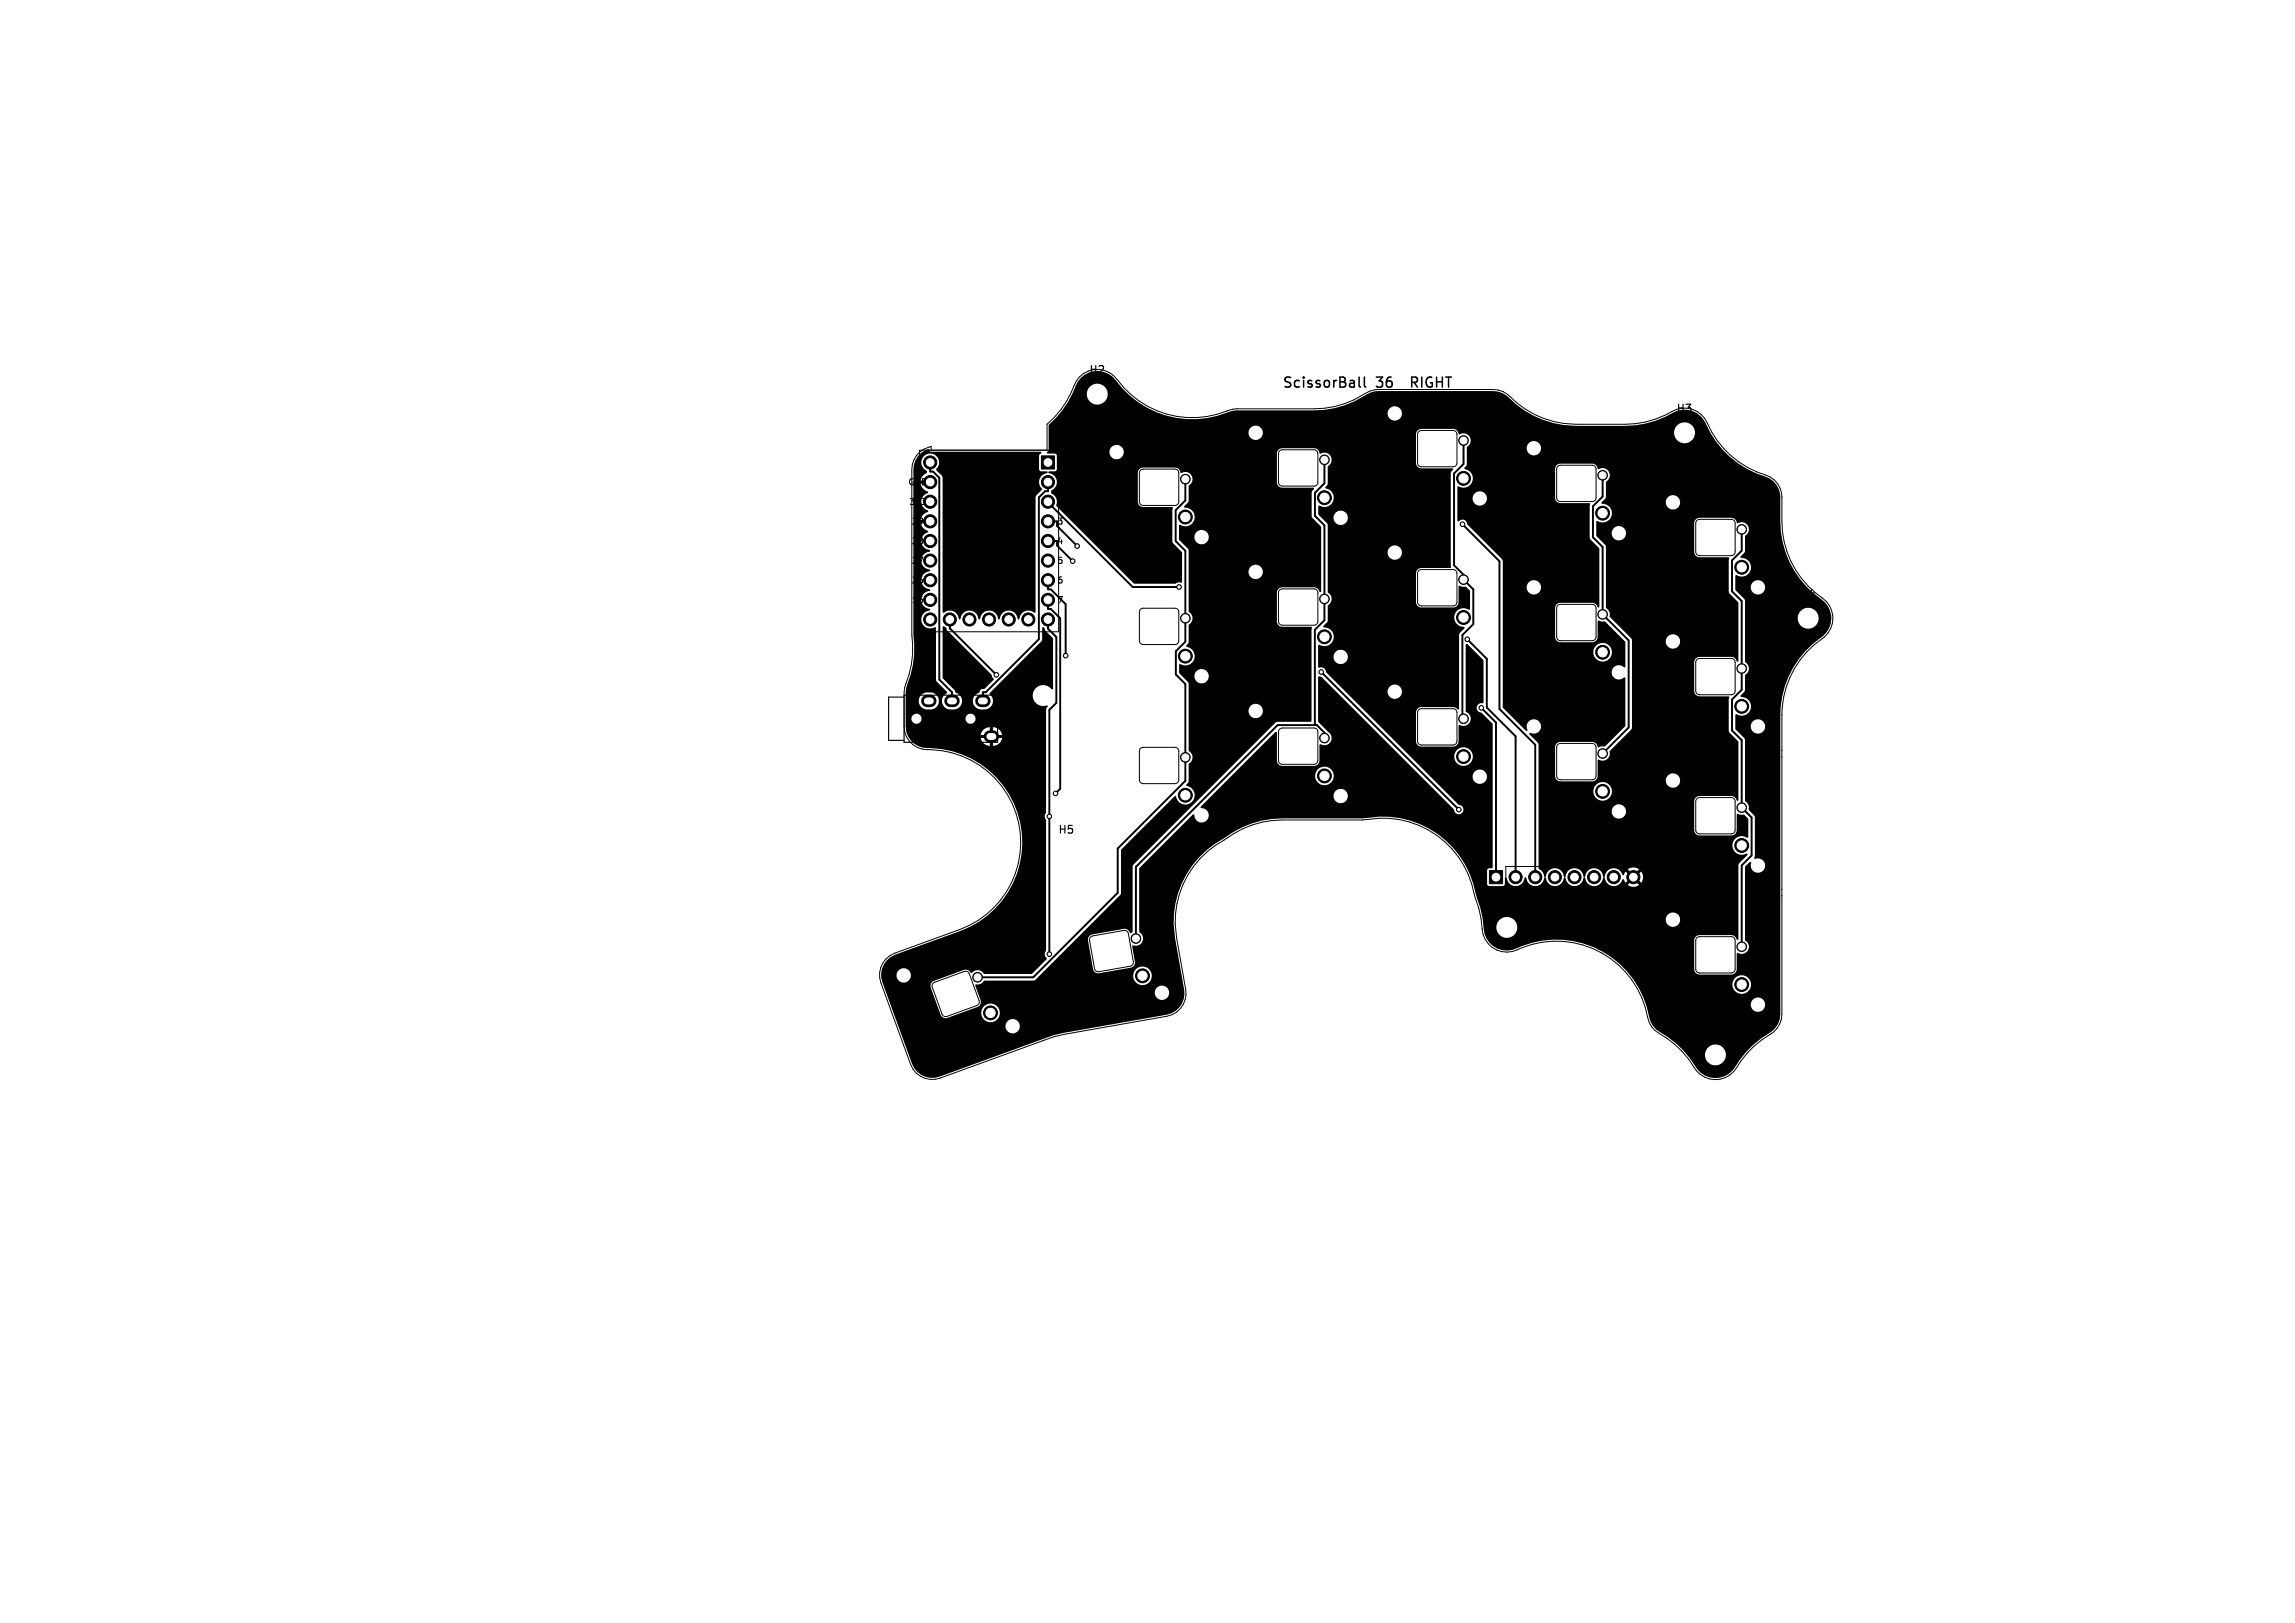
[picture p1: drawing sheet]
<svg xmlns="http://www.w3.org/2000/svg" width="297mm" height="210mm" viewBox="0 0 297 210" stroke-linecap="round" stroke-linejoin="round" font-family="sans-serif">
<defs><g id="words">
<g font-size="1.8">
<text x="165.9" y="50.4">ScissorBall</text>
<text x="178.1" y="50.4">36</text>
<text x="183.2" y="50.4">RIGHT</text>
</g>
<g font-size="1.4">
<text x="140.9" y="48.6">H2</text>
<text x="216.9" y="53.6">H3</text>
<text x="232.9" y="77.6">H4</text>
<text x="136.9" y="108.1">H5</text>
</g>
<g font-size="1.1">
<text x="117.5" y="63">GND</text>
<text x="117.6" y="65.5">3V3</text>
<text x="135.1" y="60.4">0</text>
<text x="136.7" y="65.5">2</text>
<text x="136.7" y="63">1</text>
<text x="117.9" y="70.6">28</text>
<text x="117.9" y="68">29</text>
<text x="136.7" y="68">3</text>
<text x="136.7" y="70.6">4</text>
<text x="117.9" y="73.1">27</text>
<text x="117.9" y="75.7">26</text>
<text x="136.7" y="75.7">6</text>
<text x="136.7" y="73.1">5</text>
<text x="117.9" y="78.2">15</text>
<text x="122.1" y="78.8">13</text>
<text x="124.6" y="78.8">12</text>
<text x="127.1" y="78.8">11</text>
<text x="129.7" y="78.8">10</text>
<text x="132.6" y="78.8">9</text>
<text x="135.1" y="80.7">8</text>
<text x="136.7" y="78.2">7</text>
</g>
<g font-size="1.1" fill="#fff">
<text x="119.6" y="60.4">5V</text>
<text x="119.5" y="80.7">14</text>
</g>
</g></defs>
<g fill="#000" stroke="#000" stroke-width=".13">
<path d="M134.8 59h1.7v1.7h-1.7zM192.8 112.7h1.6v1.7h-1.6z"/>
<circle cx="120.4" cy="59.8" r=".85"/>
<circle cx="171.4" cy="59.5" r=".62"/>
<circle cx="189.4" cy="57" r=".62"/>
<circle cx="120.4" cy="70" r=".85"/>
<circle cx="120.4" cy="64.9" r=".85"/>
<circle cx="120.4" cy="67.5" r=".85"/>
<circle cx="120.4" cy="62.4" r=".85"/>
<circle cx="120.4" cy="72.5" r=".85"/>
<circle cx="120.4" cy="77.6" r=".85"/>
<circle cx="120.4" cy="75.1" r=".85"/>
<circle cx="135.6" cy="77.6" r=".85"/>
<circle cx="135.6" cy="72.5" r=".85"/>
<circle cx="135.6" cy="70" r=".85"/>
<circle cx="135.6" cy="75.1" r=".85"/>
<circle cx="135.6" cy="62.4" r=".85"/>
<circle cx="135.6" cy="64.9" r=".85"/>
<circle cx="135.6" cy="67.5" r=".85"/>
<circle cx="138.8" cy="72.6" r=".3"/>
<circle cx="139.4" cy="70.7" r=".3"/>
<circle cx="152.6" cy="76" r=".3"/>
<circle cx="153.4" cy="62" r=".62"/>
<circle cx="153.4" cy="80" r=".63"/>
<circle cx="153.4" cy="66.9" r=".9"/>
<circle cx="171.4" cy="64.4" r=".9"/>
<circle cx="171.4" cy="77.5" r=".62"/>
<circle cx="189.3" cy="67.8" r=".3"/>
<circle cx="189.4" cy="79.9" r=".9"/>
<circle cx="189.4" cy="61.9" r=".9"/>
<circle cx="189.4" cy="75" r=".62"/>
<circle cx="207.4" cy="66.4" r=".9"/>
<circle cx="207.4" cy="61.5" r=".62"/>
<circle cx="207.4" cy="79.5" r=".62"/>
<circle cx="225.4" cy="73.4" r=".9"/>
<circle cx="225.4" cy="68.5" r=".62"/>
<circle cx="120.4" cy="80.2" r=".85"/>
<circle cx="122.9" cy="80.2" r=".85"/>
<circle cx="125.5" cy="80.2" r=".85"/>
<circle cx="128" cy="80.2" r=".85"/>
<circle cx="128.9" cy="87.3" r=".3"/>
<circle cx="130.5" cy="80.2" r=".85"/>
<circle cx="133.1" cy="80.2" r=".85"/>
<circle cx="135.6" cy="80.2" r=".85"/>
<circle cx="137.9" cy="84.8" r=".3"/>
<circle cx="153.4" cy="98" r=".63"/>
<circle cx="153.4" cy="84.9" r=".9"/>
<circle cx="171" cy="87" r=".3"/>
<circle cx="171.4" cy="82.4" r=".9"/>
<circle cx="171.4" cy="95.5" r=".62"/>
<circle cx="189.4" cy="97.9" r=".9"/>
<circle cx="189.4" cy="93" r=".62"/>
<circle cx="189.9" cy="82.7" r=".3"/>
<circle cx="191.7" cy="91.6" r=".3"/>
<circle cx="207.4" cy="97.5" r=".62"/>
<circle cx="207.4" cy="84.4" r=".9"/>
<circle cx="225.4" cy="86.5" r=".62"/>
<circle cx="225.4" cy="91.4" r=".9"/>
<circle cx="135.8" cy="105.6" r=".3"/>
<circle cx="136.6" cy="102.7" r=".3"/>
<circle cx="153.4" cy="102.9" r=".9"/>
<circle cx="171.4" cy="100.4" r=".9"/>
<circle cx="188.8" cy="104.8" r=".3"/>
<circle cx="196.1" cy="113.5" r=".85"/>
<circle cx="198.7" cy="113.5" r=".85"/>
<circle cx="201.2" cy="113.5" r=".85"/>
<circle cx="203.8" cy="113.5" r=".85"/>
<circle cx="206.3" cy="113.5" r=".85"/>
<circle cx="207.4" cy="102.4" r=".9"/>
<circle cx="208.8" cy="113.5" r=".85"/>
<circle cx="211.4" cy="113.5" r=".85"/>
<circle cx="225.4" cy="104.5" r=".62"/>
<circle cx="225.4" cy="109.4" r=".9"/>
<circle cx="126.5" cy="126.5" r=".62"/>
<circle cx="128.2" cy="131.1" r=".9"/>
<circle cx="135.8" cy="123.5" r=".3"/>
<circle cx="147" cy="121.4" r=".62"/>
<circle cx="147.9" cy="126.3" r=".9"/>
<circle cx="225.4" cy="122.5" r=".62"/>
<circle cx="225.4" cy="127.4" r=".9"/>
</g>
<path d="M120 90.7h.4M123 90.7h.4M127 90.7h.4M128.1 95.3h.4" fill="none" stroke="#000" stroke-width="1.6"/>
<g fill="none" stroke="#000" stroke-width=".25">
<path d="M120.4 59.8v1.2h.3l.9 .8v26.1l1.6 1.7v1.1M171.4 59.5v3l-1.2 1.3v3l1.2 1.2v12.3l-1.2 1.2v12.3M189.4 57v3l-1.2 1.3v11.8l1.2 1.3v.6l1.3 1.3v4.5l-1.4 1.4v10.7l.1 .1M135.6 65l11 11h6M135.6 75.1v1.2h.4l1.9 1.9v6.6M135.6 62.4v1.2h-.3l-.9 .8v18.3l-6.8 6.9h-.4v1.1M135.6 77.6v1.2h.4l1.2 1.2v22.1l-.6 .6M135.6 67.5h1.2M135.6 70h1.2M136.8 68.1l2.6 2.6M136.8 70.6l2 2M153.4 62v2.8l-1.3 1.2v4l1.3 1.3v11.7l-1.2 1.3v3l1.2 1.2v12.5l-8.8 8.8v5.7l-10.9 11h-7.2"/>
<path d="M189.3 67.8l4.8 4.8v19.1l4.6 4.7v17.1M207.4 61.5v2.8l-1.3 1.2v4l1.3 1.3v8.7l3.4 3.4v11.2l-3.4 3.4M225.4 68.5v2.8l-1.3 1.2v4l1.3 1.3v11.5l-1.3 1.2v4l1.3 1.3v8.7l1.3 1.3v4.9l-1.3 1.3v10.5M122.9 80.2v1.1l6 6M135.6 80.2v1.1l1.1 1.1v8.5l-.9 .9v31.7M171 87l17.8 17.8M171.4 95.5v-.7l-1-1h-5.1l-18.3 18.4v9.2M189.9 82.7l2.5 2.6v6.3l3.7 3.7v18.2M191.7 91.6l1.9 1.9v20"/>
</g>
<path d="M119.2 58.6l.5-.3 .6-.2a.27 .27 0 0 0 .2 .4h14.2l.1 .1-.3 .3v1.9l.2 .2h.8l.1 .2a1.2 1.2 0 0 0-1.1 .8 1.2 1.2 0 0 0 .4 1.3l-.9 1v14.9l-.1 .1a1.19 1.19 0 0 0-1.3-.2 1.19 1.19 0 0 0-.7 1h-.1a1.35 1.35 0 0 0-1.4-1.1 1.21 1.21 0 0 0-1 1.1h-.2a1.35 1.35 0 0 0-1.3-1.1 1.21 1.21 0 0 0-1.1 1.1h-.1a1.35 1.35 0 0 0-1.3-1.1 1.21 1.21 0 0 0-1.1 1.1h-.1a1.35 1.35 0 0 0-1.4-1.1l-.7 .3-.1-.1v-17.4l-.9-1.1a1.17 1.17 0 0 0 0-1.8 1.17 1.17 0 0 0-1.8 .4 1.17 1.17 0 0 0 .6 1.6v.3a1.24 1.24 0 0 0-.8 1h.8v.4h-.8l.1 .1a1.59 1.59 0 0 0 .9 1v.1a1.17 1.17 0 0 0-.9 1.1 1.17 1.17 0 0 0 .9 1.2v.1a1.4 1.4 0 0 0-1 1.1h.8v.4h-.8l.1 .1a1.59 1.59 0 0 0 .9 1v.1a1.17 1.17 0 0 0-.9 1.2 1.17 1.17 0 0 0 1.1 1.1l.1 .1a1.38 1.38 0 0 0-1.2 1.1 1.22 1.22 0 0 0 1.1 1.3l.1 .1a1.38 1.38 0 0 0-1.2 1.2 1.2 1.2 0 0 0 1.1 1.3l.1 .1a1.38 1.38 0 0 0-1.2 1.1 1.2 1.2 0 0 0 1.1 1.3l.1 .1a1.38 1.38 0 0 0-1.2 1.2 1.18 1.18 0 0 0 1.8 1l.1 .2v6.7l.1 .2 1.3 1.3 .1 .1a1.13 1.13 0 0 0-.7 1.3 1.13 1.13 0 0 0 1 .9h.8a1.16 1.16 0 0 0 .8-1.1 1.16 1.16 0 0 0-.9-1.1l-.1-.3-1.5-1.6v-6.6l.1-.1a.55 .55 0 0 1 .5 .6l5.7 5.7 .3 .6-1.2 1.2a.6 .6 0 0 0-.7 .5 1.1 1.1 0 0 0-.8 1.2 1.1 1.1 0 0 0 1 1h.8a1.17 1.17 0 0 0 .8-.9 1.17 1.17 0 0 0-.4-1.2l6.7-6.7 .1-.2v-1.5l.1-.2 .2 .1 .1 .4 1 1v6.5l-.2 .1a1.38 1.38 0 0 0-1.8-.4 1.38 1.38 0 0 0-.5 1.8 1.38 1.38 0 0 0 1.7 .7l.1 .1-.2 .4v13.4a.67 .67 0 0 0 0 .9v17a.6 .6 0 0 0 0 .8v.2l-1.9 1.9h-6.1a1.04 1.04 0 0 0-1.7-.1l-.5-.4h-.4l-4 1.4a.7 .7 0 0 0-.3 .9l1.2 3.6a.7 .7 0 0 0 .9 .3l2-.7h2.4a1.2 1.2 0 0 0 1.6 1.2 1.2 1.2 0 0 0 .4-2.1 1.2 1.2 0 0 0-2 .7v.2h-2.4l1.9-.7a.7 .7 0 0 0 .4-.9l-.3-.8h22.8l.1 .1a.93 .93 0 0 0 1.5 .4 .93 .93 0 0 0-.3-1.5 .93 .93 0 0 0-1.3 1h-22.8l-.4-1.1v-.1h.2a1.2 1.2 0 0 0 1-.5h6.4l.2-.1 .6-.6h12.1v.2a1.2 1.2 0 0 0 1.8 .9 1.2 1.2 0 0 0 0-2.1 1.2 1.2 0 0 0-1.8 1h-12.1l4.5-4.5h1.7l.7 3.9a.68 .68 0 0 0 .8 .3l4.1-.7a.7 .7 0 0 0 .5-.8l-.4-2 .1-.1a.97 .97 0 0 0 1.3-.5 .97 .97 0 0 0-.5-1.3v-8.2l7-6.9h.1l.1 .1a.93 .93 0 0 0 .9 .9 .93 .93 0 0 0 .9-1 .93 .93 0 0 0-1-.8v-.2l1.3-1.3h15.9a.93 .93 0 0 0 1.4 .7 .93 .93 0 0 0 0-1.6 .93 .93 0 0 0-1.4 .7v.2h-15.9l2.8-2.8h10.7a1.2 1.2 0 0 0 1.7 1.2 1.2 1.2 0 0 0 .3-2 1.2 1.2 0 0 0-2 .6v.2h-10.7l5.6-5.6 .1 .1v3.7a.7 .7 0 0 0 .8 .6h4.1a.7 .7 0 0 0 .7-.7v-2l.1-.1a.93 .93 0 0 0 1.3-.3 .93 .93 0 0 0-.4-1.3l-1.2-1.3v-5.8l.1-.1 .3 .1 17.1 17.1a.62 .62 0 0 0 .7 .7 .62 .62 0 0 0 .6-.7 .62 .62 0 0 0-.7-.6l-3.5-3.5h5.4a.93 .93 0 0 0 1.4 .7 .93 .93 0 0 0 0-1.6 .93 .93 0 0 0-1.4 .7v.2h-5.4l-2.8-2.8h5.8a1.2 1.2 0 0 0 1.7 1.2 1.2 1.2 0 0 0 .3-2 1.2 1.2 0 0 0-2 .6v.2h-5.8l-8.2-8.2h5.4a.93 .93 0 0 0 1.4 .7 .93 .93 0 0 0 0-1.6 .93 .93 0 0 0-1.4 .7v.2h-5.4l-2.6-2.7a.6 .6 0 0 0-.9-.5l-.1-.1v-1.2h2v.2a.93 .93 0 0 0 1.5 .4 .93 .93 0 0 0-.3-1.6 .93 .93 0 0 0-1.2 1h-2v-1.6l.1-.1 .2 .1a1.21 1.21 0 0 0 1.7-.9 1.21 1.21 0 0 0-1.3-1.4v-.2l.4-.5 .1-.2v-1.9a1.05 1.05 0 0 0 0-1.8v-5h7.8a.93 .93 0 0 0 1.4 .7 .93 .93 0 0 0 0-1.6 .93 .93 0 0 0-1.4 .7v.2h-7.8v-3.7l-.1-.2-.6-.6h1.5a.93 .93 0 0 0 1.4 .7 .93 .93 0 0 0 0-1.6 .93 .93 0 0 0-1.4 .7v.2h-1.5l-.5-.5v-1.1l.1-.1a1.23 1.23 0 0 0 1.8-.5 1.23 1.23 0 0 0-1-1.7v-.1l.3-.5v-2.2a.99 .99 0 0 0 .4-1.4 .99 .99 0 0 0-1.4-.3 .8 .8 0 0 0-.8-.7h-4.1a.7 .7 0 0 0-.7 .7v3.8a.7 .7 0 0 0 .8 .6h3.9l.2 .1-.4 .5v3.1l.1 .2 1.2 1.2v8.4a.29 .29 0 0 1-.4-.3l-.5-.3h-4.1a.69 .69 0 0 0-.8 .7v3.8a.7 .7 0 0 0 .8 .6h3.7l.1 .1-.1 12.1-4.4 .1-.2 .1-18.4 18.4-.1 .2v8.4l-.2 .2h-.1a.8 .8 0 0 0-.9-.5l-4.1 .7a.7 .7 0 0 0-.5 .8h-1.7l5.9-6 .1-5.7 6.9-7h.1a1.23 1.23 0 0 0 1.7 1 1.23 1.23 0 0 0 .5-1.9l-.8-.5 .3-.5v-2.3a1 1 0 0 0 0-1.7v-5h7.8a.93 .93 0 0 0 1.4 .7 .93 .93 0 0 0 0-1.6 .93 .93 0 0 0-1.4 .7v.2h-7.8v-3.6l-.1-.3-.6-.6h1.5a.93 .93 0 0 0 1.4 .7 .93 .93 0 0 0 0-1.6 .93 .93 0 0 0-1.4 .7v.2h-1.5l-.5-.5v-1.1l.1-.1a1.23 1.23 0 0 0 1.8-.5 1.23 1.23 0 0 0-1-1.7v-.1l.3-.5v-2.2a1.05 1.05 0 0 0 0-1.8v-5h7.8a.93 .93 0 0 0 1.4 .7 .93 .93 0 0 0 0-1.6 .93 .93 0 0 0-1.4 .7v.2h-7.8v-3l-1.2-1.2v-.3h2v.2a.93 .93 0 0 0 1.5 .4 .93 .93 0 0 0-.3-1.6 .93 .93 0 0 0-1.2 1h-2v-1.6v-.1a1.23 1.23 0 0 0 1.9-.6 1.23 1.23 0 0 0-1.2-1.6v-.2l.4-.5 .1-.2v-1.9a.99 .99 0 0 0 .4-1.4 .99 .99 0 0 0-1.4-.3 .8 .8 0 0 0-.8-.7h-4.3a.7 .7 0 0 0-.5 .7v3.8a.7 .7 0 0 0 .8 .6h3.7l.1 .1-.1 4.4 .1 .2 1.2 1.2v3.8l-.2 .1a.7 .7 0 0 0-.7 .1h-5.4l-10-10v-.1a1.34 1.34 0 0 0-.7-1.6l.1-.3a1.19 1.19 0 0 0 .7-1.3 1.19 1.19 0 0 0-1.1-1v-.1l.1-.1h.7l.2-.1 .1-2-.3-.2h-.9l-.1-.1h8.1v.2a.93 .93 0 0 0 1.5 .4 .93 .93 0 0 0-.3-1.6 .93 .93 0 0 0-1.2 1h-8.1l.2-.3v-2.2h25.9a.93 .93 0 0 0 .9 .8 .93 .93 0 0 0 .9-.8h19.8v3.8a.69 .69 0 0 0 .8 .7h3.9l.2 .1-.4 .5 .1 12.2-.1 .1h-3.8a.7 .7 0 0 0-.7 .7v3.8a.7 .7 0 0 0 .8 .6h4.1a.7 .7 0 0 0 .7-.7v-2.1l.9 .1 .5 .6v2.3l-.1 .1a1.22 1.22 0 0 0-1.9 .7 1.22 1.22 0 0 0 1.3 1.5v.2l-.6 .6-.1 .2v9.7h-.1l-.6-.3h-4.1a.69 .69 0 0 0-.8 .7v3.8a.7 .7 0 0 0 .8 .6h4.1a.7 .7 0 0 0 .7-.7v-2l.1-.1a.94 .94 0 0 0 1.3-.4 .94 .94 0 0 0-.5-1.3v-8.7l.1-.1 .1 .1 2.1 2.1v5.4l-.2 .1a.62 .62 0 0 0-.7 .6 .62 .62 0 0 0 .6 .6l1.5 1.5v18.5l-.1 .1-.5 .1-.1 .2v1.8l.2 .3 1.8-.1 .2-.2 .1-.8h.2a1.18 1.18 0 0 0 1.1 1 1.18 1.18 0 0 0 1.2-1.1h.1l.1 .1a1.17 1.17 0 0 0 1.2 1.1 1.17 1.17 0 0 0 1.2-1.2h.1l.1 .1a1.17 1.17 0 0 0 1.2 1.1 1.17 1.17 0 0 0 1.1-1.2h.1l.1 .1a1.17 1.17 0 0 0 1.2 1.1 1.17 1.17 0 0 0 1.1-1.2h.2l.1 .1a1.17 1.17 0 0 0 1.1 1.1 1.17 1.17 0 0 0 1.2-1.2h.1l.1 .1a1.17 1.17 0 0 0 1.1 1 1.17 1.17 0 0 0 1.2-.8h.2l.2 .4 .5-.5 .3 .3-.6 .5a1.23 1.23 0 0 0 1.5 0l-.5-.5 .2-.3 .6 .5a1.24 1.24 0 0 0 0-1.4l-.6 .5-.2-.3 .5-.5-.1-.1a1.24 1.24 0 0 0-1.4 .1l.6 .5-.3 .3-.5-.5-.3 .4h-.1a1.17 1.17 0 0 0-1.3-.8 1.17 1.17 0 0 0-1 1.1h-.2a1.35 1.35 0 0 0-1.3-1.2 1.21 1.21 0 0 0-1.1 1.2h-.1a1.35 1.35 0 0 0-1.3-1.2 1.21 1.21 0 0 0-1.1 1.2h-.1a1.35 1.35 0 0 0-1.4-1.2 1.21 1.21 0 0 0-1.1 1.2h-.1l-.2-.6-.6-.6v-7.2h9.5v.2a.93 .93 0 0 0 1.5 .4 .93 .93 0 0 0-.3-1.6 .93 .93 0 0 0-1.2 1h-9.5v-2.8h7.1v.2a1.2 1.2 0 0 0 1.8 .9 1.2 1.2 0 0 0 0-2 1.2 1.2 0 0 0-1.8 .9h-7.1v-6l-.1-.2-1.1-1.1v-.1l.1-.1a.94 .94 0 0 0 1.4-.7 .94 .94 0 0 0-1.1-1 .94 .94 0 0 0-.6 1.4l-.1 .1h-.1l-3-3.1v-7.2h11.7v.2a1.2 1.2 0 0 0 1.8 .9 1.2 1.2 0 0 0 0-2 1.2 1.2 0 0 0-1.8 .9h-11.7v-8.2h3.1v.2a.93 .93 0 0 0 1.5 .4 .93 .93 0 0 0-.3-1.6 .93 .93 0 0 0-1.2 1h-3.1l-.1-3.6-4.5-4.7a.62 .62 0 0 0-.5-.6 .62 .62 0 0 0-.7 .3l-.1-.1v-2.8h2a.93 .93 0 0 0 1.4 .7 .93 .93 0 0 0 0-1.6 .93 .93 0 0 0-1.4 .7v.2h-2v-1.6l.1-.1a1.23 1.23 0 0 0 1.8-.6 1.23 1.23 0 0 0-1-1.6l11.7-.1v3.8a.69 .69 0 0 0 .8 .7h3.7l.1 .1-.1 4.4 .1 .2 1.2 1.2v7.6a.29 .29 0 0 1-.4-.3l-.5-.3h-4.1a.69 .69 0 0 0-.8 .7v3.8a.7 .7 0 0 0 .8 .6h4.1a.7 .7 0 0 0 .7-.7v-2.1l.9 .1 2.6 2.6v3.2l-.1 .2a.94 .94 0 0 0-1.3-.1 .94 .94 0 0 0-.1 1.4 .94 .94 0 0 0 1.4-.1l.1 .2v6.2l-2.6 2.6-.8 .1-.1-.1a.71 .71 0 0 0-.8-.6h-4.3a.7 .7 0 0 0-.5 .7v3.8a.7 .7 0 0 0 .8 .6h13.6a.93 .93 0 0 0 1.4 .7 .93 .93 0 0 0 0-1.6 .93 .93 0 0 0-1.4 .7v.2h-9.4a.69 .69 0 0 0 .6-.7v-2l.1-.1a.98 .98 0 0 0 1.1-.1 .98 .98 0 0 0 .3-1l2.8-2.8 .1-.2v-11.1h4.4v.2a.93 .93 0 0 0 1.5 .4 .93 .93 0 0 0-.3-1.6 .93 .93 0 0 0-1.2 1h-4.4l-.1-.5-2.8-2.8a1.11 1.11 0 0 0-.5-1.2v-7.9l-.1-.2-1.1-1.1v-.3h2v.2a.93 .93 0 0 0 1.5 .4 .93 .93 0 0 0-.3-1.6 .93 .93 0 0 0-1.2 1h-2v-1.5h12.6v3.9a.7 .7 0 0 0 .8 .6h3.7l.1 .1-.1 4.4 .1 .2 1.2 1.2v7.6a.29 .29 0 0 1-.4-.3l-.5-.3h-4.2l-.4 .2-.3 .4v3.8a.69 .69 0 0 0 .8 .7h3.7l.1 .1-.1 4.4 .1 .2 1.2 1.2v7.6a.29 .29 0 0 1-.4-.3l-.5-.3h-4.1a.69 .69 0 0 0-.8 .7v3.8a.7 .7 0 0 0 .8 .6h4.1a.7 .7 0 0 0 .7-.7v-2.1l.9 .1 .6 .6v2.3l-.2 .1a1.21 1.21 0 0 0-1.9 1 1.21 1.21 0 0 0 1.8 1l.2 .1-.1 .2-1 1-.1 .2v9.7a.29 .29 0 0 1-.4-.3l-.5-.3h-4.1a.69 .69 0 0 0-.8 .7v3.7a.69 .69 0 0 0 .8 .7h4.1a.7 .7 0 0 0 .7-.7v-2l.1-.1a.96 .96 0 0 0 1.3-.4 .96 .96 0 0 0-.4-1.3v-9.4l.6-.6h.2a.95 .95 0 0 0 .4 1.2 .95 .95 0 0 0 1.3-.3 .95 .95 0 0 0-.4-1.3l-.3-.1h-.5l-.1-.1 .1-.2v-5.1l-.8-1a1.09 1.09 0 0 0-.5-1.1v-7.9l-.1-.2-1.1-1.1v-.3h2v.2a.93 .93 0 0 0 1.5 .4 .93 .93 0 0 0-.3-1.6 .93 .93 0 0 0-1.2 1h-2v-1.6v-.1a1.23 1.23 0 0 0 1.9-.6 1.23 1.23 0 0 0-1.2-1.6v-.2l.4-.5 .1-.2v-1.9a1.05 1.05 0 0 0 0-1.8v-5.7h6.8a1.35 1.35 0 0 0 1.9 1.4 1.35 1.35 0 0 0 .4-2.3 1.35 1.35 0 0 0-2.2 .7l-.1 .2h-6.8v-2.3l-1.2-1.2v-.3h2v.2a.93 .93 0 0 0 1.5 .4 .93 .93 0 0 0-.3-1.6 .93 .93 0 0 0-1.2 1h-2v-1.6v-.1a1.23 1.23 0 0 0 1.9-.6 1.23 1.23 0 0 0-1.2-1.6v-.2l.4-.5 .1-.2v-1.9a.99 .99 0 0 0 .4-1.4 .99 .99 0 0 0-1.4-.3 .8 .8 0 0 0-.8-.7h-4.1a.7 .7 0 0 0-.7 .6h-12.6v-.2a1.23 1.23 0 0 0 1.8-.4 1.23 1.23 0 0 0-.5-1.7l-.6-.1-.1-.1h8.4a.93 .93 0 0 0 1.4 .7 .93 .93 0 0 0 0-1.6 .93 .93 0 0 0-1.4 .7v.2h-8.4l.6-.8v-1.9a.99 .99 0 0 0 .4-1.4 .99 .99 0 0 0-1.4-.3 .8 .8 0 0 0-.8-.7h-4.1a.7 .7 0 0 0-.7 .6h-11.7l.3-.5v-2h7.8a.93 .93 0 0 0 1.4 .7 .93 .93 0 0 0 0-1.6 .93 .93 0 0 0-1.4 .7v.2h-7.8v-.3a.96 .96 0 0 0 .4-1.3 .96 .96 0 0 0-1.4-.3l-.1-.3h27.9a1.35 1.35 0 0 0 1.9 1.4 1.35 1.35 0 0 0 .4-2.3 1.35 1.35 0 0 0-2.2 .7l-.1 .2h-27.9l-.2-.2-.4-.2h-4.2a.7 .7 0 0 0-.7 .6h-19.8a.93 .93 0 0 0-.9-1 .93 .93 0 0 0-.9 1h-25.9v-1.1l.9-.9 .9-1 .7-1.1 .6-1.1h1.8v.2a1.35 1.35 0 0 0 2.1 1.1 1.35 1.35 0 0 0 0-2.4 1.35 1.35 0 0 0-2.1 1.1h-1.8l.4-.9a3 3 0 0 1 5.2-.8l.9 1.1 .9 .9 1.1 .8 1.1 .7 1.2 .6 1.3 .5 1.3 .3 1.4 .1h1.3l1.4-.1 1.9-.5h21.4v.2a.93 .93 0 0 0 1.5 .4 .93 .93 0 0 0-.3-1.6 .93 .93 0 0 0-1.2 1h-21.4l1.3-.5h.5h10l1.4-.1 1.4-.2 1.3-.4 1.2-.5 2-1.1 1.1-.2 15.5 .1 .5 .2 .6 .3 1.3 1.2 1 .7 1.2 .7 1.2 .5 1.3 .4 1.4 .3 1.6 .1 7.7-.1 1.3-.2 1.2-.3 2.3-1.1a3 3 0 0 1 4.3 1.4l.6 1.2 .7 1.2 .8 1 1 .9 1.1 .9 1.1 .7 1.2 .5 1.7 .7 .4 .3a2.75 2.75 0 0 1 1 2.1l.1 4.5 .2 1.4 .4 1.3 .4 1.1 .7 1.2 .7 1.1 1 1.1 1.8 1.5a3 3 0 0 1 0 5l-1 .8-1 .9-.9 1-.7 1.1-.6 1.2-.5 1.3-.4 1.3-.2 1.3v39.8a2.82 2.82 0 0 1-1.4 2.5l-1.2 .7-1 .9-.9 .9-.9 1.1a3.7 3.7 0 0 1-2.4 2.1l-.7 .1-.6-.1-.6-.2-.5-.3-.5-.5-1.5-2h2.4v.2a1.35 1.35 0 0 0 2.1 1.1 1.35 1.35 0 0 0 0-2.4 1.35 1.35 0 0 0-2.1 1.1h-2.4l-1.4-1.5-2-1.3a2.83 2.83 0 0 1-1.4-2l-.4-1.5h13.6v.2a.93 .93 0 0 0 1.5 .4 .93 .93 0 0 0-.3-1.6 .93 .93 0 0 0-1.2 1h-13.6l-.3-1.1-1-1.7h12.5v.2a1.2 1.2 0 0 0 1.8 .9 1.2 1.2 0 0 0 0-2 1.2 1.2 0 0 0-1.8 .9h-12.5l-1.2-1.7-1-.9-1-.8-1.1-.8-1.2-.6-1.3-.4-1.3-.3-1.3-.2h-1.4l-1.3 .1-1.3 .3-1.3 .4a3.3 3.3 0 0 1-3.8 0l-.3-.2a2.87 2.87 0 0 1-.9-1.9v-.4h1.6v.2a1.35 1.35 0 0 0 1.9 1.1 1.35 1.35 0 0 0 .5-2.1h19.6v.2a.93 .93 0 0 0 1.5 .4 .93 .93 0 0 0-.3-1.6 .93 .93 0 0 0-1.2 1h-19.6l-.1-.1a1.35 1.35 0 0 0-2.3 .9h-1.6l-.1-1.1-.3-1.3-.9-3.2-.5-1.2-.6-1.2-.7-1.2-.9-1-.9-.9-1-.9-1.2-.7-1.2-.6-1.2-.4-1.3-.3-1.4-.2h-1.4l-2.1 .2h-10.4l-1.3 .1-1.3 .2-1.3 .3-1.3 .6-3.5 2.1-1.1 .8-.9 1-.9 1-.7 1.1-.7 1.2-.4 1.3-.4 1.3-.2 1.3v1.3l.2 1.9 1.1 6.6a2.81 2.81 0 0 1-2.2 3.3l-14.6 2.6-14.8 5.4a2.81 2.81 0 0 1-3.6-1.8l-1.7-4.6h13.8a.93 .93 0 0 0 1.4 .7 .93 .93 0 0 0 0-1.6 .93 .93 0 0 0-1.4 .7v.2h-13.8l-2.1-5.8-.2-.8h2l.1 .2a.93 .93 0 0 0 1.5 .4 .93 .93 0 0 0-.3-1.6 .93 .93 0 0 0-1.3 1h-2v-.4a2.8 2.8 0 0 1 1.9-2.4l8.4-3 1.2-.6 1.2-.6 1-.8 1-.9 .9-1 .8-1.1 .7-1.2 .5-1.2 .4-1.3 .2-1.4 .1-1.3-.1-1.3-.2-1.4-.3-1.3-.5-1.2-.7-1.2-.7-1.1-.9-1-.9-.9-1.1-.8-1.1-.7-1.3-.6-1.2-.4-1.4-.3-2.5-.2-.6-.2a2.84 2.84 0 0 1-1.3-1.2l-.1-.2h10.3v.4h-.8v.1a1.2 1.2 0 0 0 1.2 .9v-.7h.4v.7h.1a1.2 1.2 0 0 0 1.1-1h-.8v-.4h.8v-.1a1.2 1.2 0 0 0-1.2-.9v.8h-.4v-.8h-.1a1.2 1.2 0 0 0-1.1 1h-9.5l-.2-1.1v-.9h.7a.65 .65 0 0 0 .7 .6 .65 .65 0 0 0 .7-.6h5.6l.1 .1a.65 .65 0 0 0 1 .3 .65 .65 0 0 0-.2-1.1 .65 .65 0 0 0-.9 .7h-5.6v-.2a.65 .65 0 0 0-.8-.6 .65 .65 0 0 0-.6 .8h-.7v-2.5h1.7v.2a1.1 1.1 0 0 0 1 1h.8a1.1 1.1 0 0 0 .8-1.2 1.1 1.1 0 0 0-1-1h-.6a1.1 1.1 0 0 0-1 1h-1.7v-1l.1-.6 .5-1.7 .3-1.3 .2-1.4-.1-2.6v-21.2l.1-.6 .2-.6 .3-.6z" fill="#000"/>
<path d="M175.9 48.8v1.1l.2 .2M176.6 48.8v1.1l.2 .2M182.7 49.5h.5M183.2 48.8h-.5v1.3" fill="none" stroke="#000" stroke-width=".2"/>
<g fill="none" stroke="#000" stroke-width=".13">
<path d="M119 58.3h18v23.5h-18zM140.9 48a3.2 3.2 0 0 0-1.9 1.9 12 12 0 0 1-3.5 5v3.4h-15v-.5a3 3 0 0 0-2.5 3v21.2a13 13 0 0 1-.9 7l-.1 5a3.1 3.1 0 0 0 3.6 3 12 12 0 0 1 11.4 10.2 12 12 0 0 1-7.8 13.1l-8.4 3a3 3 0 0 0-1.8 3.9l3.8 10.5a3 3 0 0 0 3.9 1.8l14.7-5.4 1.3-.3 13.3-2.3a3 3 0 0 0 2.4-3.5l-1.1-6.6a12.1 12.1 0 0 1 6.5-13 12 12 0 0 1 7.1-2.3h10.4a12.1 12.1 0 0 1 14.5 9.6l.1 .6a12.1 12.1 0 0 1 .9 4 3.2 3.2 0 0 0 4.6 2.6 12 12 0 0 1 16.8 8.7 3 3 0 0 0 1.5 2.1 12.7 12.7 0 0 1 4.8 4.8 3.2 3.2 0 0 0 5.3-.4 12.8 12.8 0 0 1 4.7-4.6 3 3 0 0 0 1.1-2.3v-38.7a12.1 12.1 0 0 1 5.5-10.1 3.2 3.2 0 0 0-.3-5.1 12 12 0 0 1-5.2-9.8v-3.2M142.9 47.9l.6 .3 .6 .4a15.4 15.4 0 0 0 4.4 4 12 12 0 0 0 10.4 .5l1.1-.2h10.1a12 12 0 0 0 6.6-2l.6-.3 .6-.2M165.6 58.3l.3-.1h4.1a.5 .5 0 0 1 .6 .5v3.7a.5 .5 0 0 1-.5 .5h-4.2a.5 .5 0 0 1-.4-.5v-3.7zM178.4 50.4h14.9a3 3 0 0 1 2.1 .9 12 12 0 0 0 8.6 3.6h6.3a12 12 0 0 0 6.1-1.7l.6-.2M183.6 55.8l.4-.1h4a.5 .5 0 0 1 .5 .5l.1 3.7a.5 .5 0 0 1-.6 .5h-4a.5 .5 0 0 1-.6-.5v-3.7zM219 53a3.2 3.2 0 0 1 1.9 1.7 12 12 0 0 0 7.6 6.8 3 3 0 0 1 2.1 2.8M127 60.4v.6l.1 .2 .3-.1v-.1v-.6M128.2 78.6h.4M128.2 60.4h-.3l-.1 .1 .1 .2 .3 .2v.2l-.1 .1-.3-.1M128.6 60.4h.3l.1 .1-.1 .2 .1 .1v.2l-.1 .2h-.3zM128.6 60.7h.3"/>
<path d="M147.6 78.8l.3-.1h4.1a.5 .5 0 0 1 .5 .5l.1 3.7a.5 .5 0 0 1-.6 .5h-4.1a.5 .5 0 0 1-.5-.5l.1-3.7zM147.6 60.8l.3-.1h4.1a.5 .5 0 0 1 .5 .5l.1 3.7a.5 .5 0 0 1-.6 .5h-4.1a.5 .5 0 0 1-.5-.5l.1-3.7zM165.6 76.3l.3-.1h4.1a.5 .5 0 0 1 .6 .5v3.7a.5 .5 0 0 1-.5 .5h-4.2a.5 .5 0 0 1-.4-.5v-3.7zM183.6 73.8l.4-.1h4a.5 .5 0 0 1 .5 .5l.1 3.7a.5 .5 0 0 1-.6 .5h-4a.5 .5 0 0 1-.6-.5v-3.7zM201.6 78.3l.4-.1h4a.5 .5 0 0 1 .5 .5v3.7a.5 .5 0 0 1-.5 .5h-4a.5 .5 0 0 1-.6-.5v-3.7zM201.6 60.3l.4-.1h4a.5 .5 0 0 1 .5 .5v3.7a.5 .5 0 0 1-.5 .5h-4a.5 .5 0 0 1-.6-.5v-3.7zM219.6 67.3l.4-.1h4.1a.5 .5 0 0 1 .5 .5l-.1 3.7a.5 .5 0 0 1-.4 .5h-4.1a.5 .5 0 0 1-.5-.5l-.1-3.7zM230.6 64.3h.1M147.6 96.8l.3-.1h4.1a.5 .5 0 0 1 .5 .5l.1 3.7a.5 .5 0 0 1-.6 .5h-4.1a.5 .5 0 0 1-.5-.5l.1-3.7zM165.6 94.3l.3-.1h4.1a.5 .5 0 0 1 .6 .5v3.7a.5 .5 0 0 1-.5 .5h-4.2a.5 .5 0 0 1-.4-.5v-3.7zM183.6 91.8l.4-.1h4a.5 .5 0 0 1 .5 .5l.1 3.7a.5 .5 0 0 1-.6 .5h-4a.5 .5 0 0 1-.6-.5v-3.7zM201.6 96.3l.4-.1h4a.5 .5 0 0 1 .5 .5v3.7a.5 .5 0 0 1-.5 .5h-4a.5 .5 0 0 1-.6-.5v-3.7z"/>
<path d="M219.6 85.3l.4-.1h4.1a.5 .5 0 0 1 .5 .5l-.1 3.7a.5 .5 0 0 1-.4 .5h-4.1a.5 .5 0 0 1-.5-.5l-.1-3.7zM192.2 113.5v1.4h1.4M193.2 115.5v.3v.1h.3l.1-.4h.2l.2 .1-.1 .3M193.2 116.2a.35 .35 0 0 0 .4 .5 .35 .35 0 0 0 .3-.5M194.9 112.1h17.9v2.8h-17.9zM195.7 116.4h.8M195.7 115.6v.3l.1 .2h.2l.2-.4 .2-.1 .1 .2v.3M195.7 114.9l.5-.1a.27 .27 0 0 1 .3 .3 .27 .27 0 0 1-.3 .2h-.2a.27 .27 0 0 1-.3-.1 .27 .27 0 0 1 0-.3zM196.5 116.8h-.8l.6 .3-.6 .3h.8M198.2 114.8h.8M198.3 115.2l-.1 .3 .2 .1h.2l.1-.4h.3v.1v.3M198.3 116.1l.5-.2a.27 .27 0 0 1 .3 .3 .27 .27 0 0 1-.3 .3h-.3a.27 .27 0 0 1-.2-.2 .27 .27 0 0 1 0-.2z"/>
<path d="M199 116.8h-.8l.6 .3-.6 .3h.8M200.8 115.5h.8M200.8 115.1l.4 .4M200.8 116.7v.3l.1 .1h.2l.1-.4h.2l.2 .1-.1 .3M200.9 115.9a.35 .35 0 0 0 .3 .5 .35 .35 0 0 0 .3-.5M201.6 115.1l-.5 .3M203.3 115v.5M203.3 115.2h.8M203.4 115.8l.5-.1a.27 .27 0 0 1 .2 .2 .27 .27 0 0 1-.2 .3h-.3a.27 .27 0 0 1-.3-.1 .27 .27 0 0 1 .1-.3zM204.1 116.6h-.8l.6 .2-.6 .3h.8M205.9 116.3h.8l-.8 .4h.8M205.9 115.4a.35 .35 0 0 0 .4 .5 .35 .35 0 0 0 .3-.5"/>
<path d="M208.4 116.6l.8 .3-.8 .3M208.5 115.9a.35 .35 0 0 0 .3 .5 .35 .35 0 0 0 .3-.5M208.5 115.1a.35 .35 0 0 0 .3 .5 .35 .35 0 0 0 .3-.5M210.9 115.9h.8l-.8 .4h.8M211 116.7a.36 .36 0 0 0 .4 .5 .36 .36 0 0 0 .3-.5h-.3v.1M211 115.2a.43 .43 0 0 1 .5-.1 .43 .43 0 0 1 .2 .4h-.8zM219.6 103.3l.4-.1h4.1a.5 .5 0 0 1 .5 .5l-.1 3.7a.5 .5 0 0 1-.4 .5h-4.1a.5 .5 0 0 1-.5-.5l-.1-3.7zM120.8 127.2l4-1.5a.5 .5 0 0 1 .6 .3l1.3 3.5a.5 .5 0 0 1-.3 .6l-3.8 1.4a.5 .5 0 0 1-.7-.3l-1.3-3.5v-.3zM141.1 121.2l.3-.1 4-.7a.5 .5 0 0 1 .6 .4l.7 3.6a.5 .5 0 0 1-.4 .6l-4.1 .7a.5 .5 0 0 1-.6-.4l-.6-3.7zM219.6 121.3l.4-.1h4.1a.5 .5 0 0 1 .5 .5l-.1 3.7a.5 .5 0 0 1-.4 .5h-4.1a.5 .5 0 0 1-.5-.5l-.1-3.7z"/>
</g>
<g fill="none" stroke="#000" stroke-width=".15">
<path d="M127.5 70.2h.8l.2 .2-.1 .3-.1 .1h-.8M128.5 69.2v.6M128.5 69.5h-1l.2 .3M117 90.2h-2v5.6h2M117 90h12.1v6.1h-12.1zM134.2 86.3v1M134.2 86.8h.6M134.8 86.3v1M135.2 87.3h.6M135.2 86.6l.3-.3v1M190.7 113.8h.7a.32 .32 0 0 1 .3 .4M191.7 112.8v.7l-.7-.7-.2 .1-.1 .1 .1 .4"/>
<path d="M194.2 116.3v1M194.2 116.8h.6M194.8 116.3v1M195.7 116.3a.4 .4 0 0 0-.5 .4v.4l.1 .2h.3l.2-.1v-.3l-.1-.2h-.3l-.2 .2M221.2 132.8v1M221.2 133.3h.6M221.8 132.8v1M222.2 132.8h.7l-.5 1"/>
</g>
<g fill="#fff" stroke="#fff" stroke-width=".13">
<circle cx="137.9" cy="84.8" r=".15"/>
<circle cx="136.6" cy="102.7" r=".15"/>
<circle cx="135.8" cy="123.5" r=".15"/>
<circle cx="135.8" cy="105.6" r=".15"/>
<circle cx="152.6" cy="76" r=".15"/>
<circle cx="171" cy="87" r=".15"/>
<circle cx="188.8" cy="104.8" r=".15"/>
<circle cx="189.3" cy="67.8" r=".15"/>
<circle cx="139.4" cy="70.7" r=".15"/>
<circle cx="138.8" cy="72.6" r=".15"/>
<circle cx="189.9" cy="82.7" r=".15"/>
<circle cx="191.7" cy="91.6" r=".15"/>
<circle cx="128.9" cy="87.3" r=".15"/>
<circle cx="198.5" cy="76" r=".67"/>
<circle cx="209.5" cy="87" r=".67"/>
<circle cx="207.4" cy="79.5" r=".45"/>
<circle cx="207.4" cy="84.4" r=".6"/>
<circle cx="138" cy="110.5" r="1.1"/>
<circle cx="180.5" cy="53.5" r=".67"/>
<circle cx="191.5" cy="64.5" r=".67"/>
<circle cx="189.4" cy="57" r=".45"/>
<circle cx="189.4" cy="61.9" r=".6"/>
<circle cx="216.5" cy="101" r=".67"/>
<circle cx="227.5" cy="112" r=".67"/>
<circle cx="225.4" cy="104.5" r=".45"/>
<circle cx="225.4" cy="109.4" r=".6"/>
<circle cx="144.5" cy="76.5" r=".67"/>
<circle cx="155.5" cy="87.5" r=".67"/>
<circle cx="153.4" cy="80" r=".45"/>
<circle cx="153.4" cy="84.9" r=".6"/>
<circle cx="222" cy="136.5" r="1.1"/>
<circle cx="216.5" cy="119" r=".67"/>
<circle cx="227.5" cy="130" r=".67"/>
<circle cx="225.4" cy="122.5" r=".45"/>
<circle cx="225.4" cy="127.4" r=".6"/>
<circle cx="117" cy="126.2" r=".67"/>
<circle cx="131" cy="132.8" r=".67"/>
<circle cx="126.5" cy="126.5" r=".45"/>
<circle cx="128.2" cy="131.1" r=".6"/>
<circle cx="162.5" cy="56" r=".67"/>
<circle cx="173.5" cy="67" r=".67"/>
<circle cx="171.4" cy="59.5" r=".45"/>
<circle cx="171.4" cy="64.4" r=".6"/>
<circle cx="120.4" cy="64.9" r=".5"/>
<circle cx="120.4" cy="62.4" r=".5"/>
<circle cx="135.6" cy="59.8" r=".5"/>
<circle cx="135.6" cy="62.4" r=".5"/>
<circle cx="135.6" cy="64.9" r=".5"/>
<circle cx="135.6" cy="67.5" r=".5"/>
<circle cx="135.6" cy="70" r=".5"/>
<circle cx="135.6" cy="72.5" r=".5"/>
<circle cx="135.6" cy="75.1" r=".5"/>
<circle cx="135.6" cy="77.6" r=".5"/>
<circle cx="135.6" cy="80.2" r=".5"/>
<circle cx="133.1" cy="80.2" r=".5"/>
<circle cx="130.5" cy="80.2" r=".5"/>
<circle cx="128" cy="80.2" r=".5"/>
<circle cx="125.5" cy="80.2" r=".5"/>
<circle cx="122.9" cy="80.2" r=".5"/>
<circle cx="120.4" cy="77.6" r=".5"/>
<circle cx="120.4" cy="75.1" r=".5"/>
<circle cx="120.4" cy="72.5" r=".5"/>
<circle cx="120.4" cy="70" r=".5"/>
<circle cx="120.4" cy="67.5" r=".5"/>
<circle cx="234" cy="80" r="1.1"/>
<circle cx="193.6" cy="113.5" r=".5"/>
<circle cx="196.1" cy="113.5" r=".5"/>
<circle cx="198.7" cy="113.5" r=".5"/>
<circle cx="201.2" cy="113.5" r=".5"/>
<circle cx="203.8" cy="113.5" r=".5"/>
<circle cx="206.3" cy="113.5" r=".5"/>
<circle cx="208.8" cy="113.5" r=".5"/>
<circle cx="211.4" cy="113.5" r=".5"/>
<circle cx="180.5" cy="71.5" r=".67"/>
<circle cx="191.5" cy="82.5" r=".67"/>
<circle cx="189.4" cy="75" r=".45"/>
<circle cx="189.4" cy="79.9" r=".6"/>
<circle cx="198.5" cy="94" r=".67"/>
<circle cx="209.5" cy="105" r=".67"/>
<circle cx="207.4" cy="97.5" r=".45"/>
<circle cx="207.4" cy="102.4" r=".6"/>
<circle cx="195" cy="120" r="1.1"/>
<circle cx="135" cy="90" r="1.1"/>
<circle cx="144.5" cy="94.5" r=".67"/>
<circle cx="155.5" cy="105.5" r=".67"/>
<circle cx="153.4" cy="98" r=".45"/>
<circle cx="153.4" cy="102.9" r=".6"/>
<circle cx="142" cy="51" r="1.1"/>
<circle cx="180.5" cy="89.5" r=".67"/>
<circle cx="191.5" cy="100.5" r=".67"/>
<circle cx="189.4" cy="93" r=".45"/>
<circle cx="189.4" cy="97.9" r=".6"/>
<circle cx="137.6" cy="119.5" r=".67"/>
<circle cx="150.4" cy="128.5" r=".67"/>
<circle cx="147" cy="121.4" r=".45"/>
<circle cx="147.9" cy="126.3" r=".6"/>
<circle cx="198.5" cy="58" r=".67"/>
<circle cx="209.5" cy="69" r=".67"/>
<circle cx="207.4" cy="61.5" r=".45"/>
<circle cx="207.4" cy="66.4" r=".6"/>
<circle cx="216.5" cy="65" r=".67"/>
<circle cx="227.5" cy="76" r=".67"/>
<circle cx="225.4" cy="68.5" r=".45"/>
<circle cx="225.4" cy="73.4" r=".6"/>
<circle cx="162.5" cy="92" r=".67"/>
<circle cx="173.5" cy="103" r=".67"/>
<circle cx="171.4" cy="95.5" r=".45"/>
<circle cx="171.4" cy="100.4" r=".6"/>
<circle cx="218" cy="56" r="1.1"/>
<circle cx="144.5" cy="58.5" r=".67"/>
<circle cx="155.5" cy="69.5" r=".67"/>
<circle cx="153.4" cy="62" r=".45"/>
<circle cx="153.4" cy="66.9" r=".6"/>
<circle cx="118.6" cy="93" r=".4"/>
<circle cx="125.6" cy="93" r=".4"/>
<circle cx="162.5" cy="74" r=".67"/>
<circle cx="173.5" cy="85" r=".67"/>
<circle cx="171.4" cy="77.5" r=".45"/>
<circle cx="171.4" cy="82.4" r=".6"/>
<circle cx="216.5" cy="83" r=".67"/>
<circle cx="227.5" cy="94" r=".67"/>
<circle cx="225.4" cy="86.5" r=".45"/>
<circle cx="225.4" cy="91.4" r=".6"/>
</g>
<path d="M120 90.7h.4M123 90.7h.4M127 90.7h.4M128.1 95.3h.4" fill="none" stroke="#fff" stroke-width=".9"/>
<use href="#words"/>
</svg>
